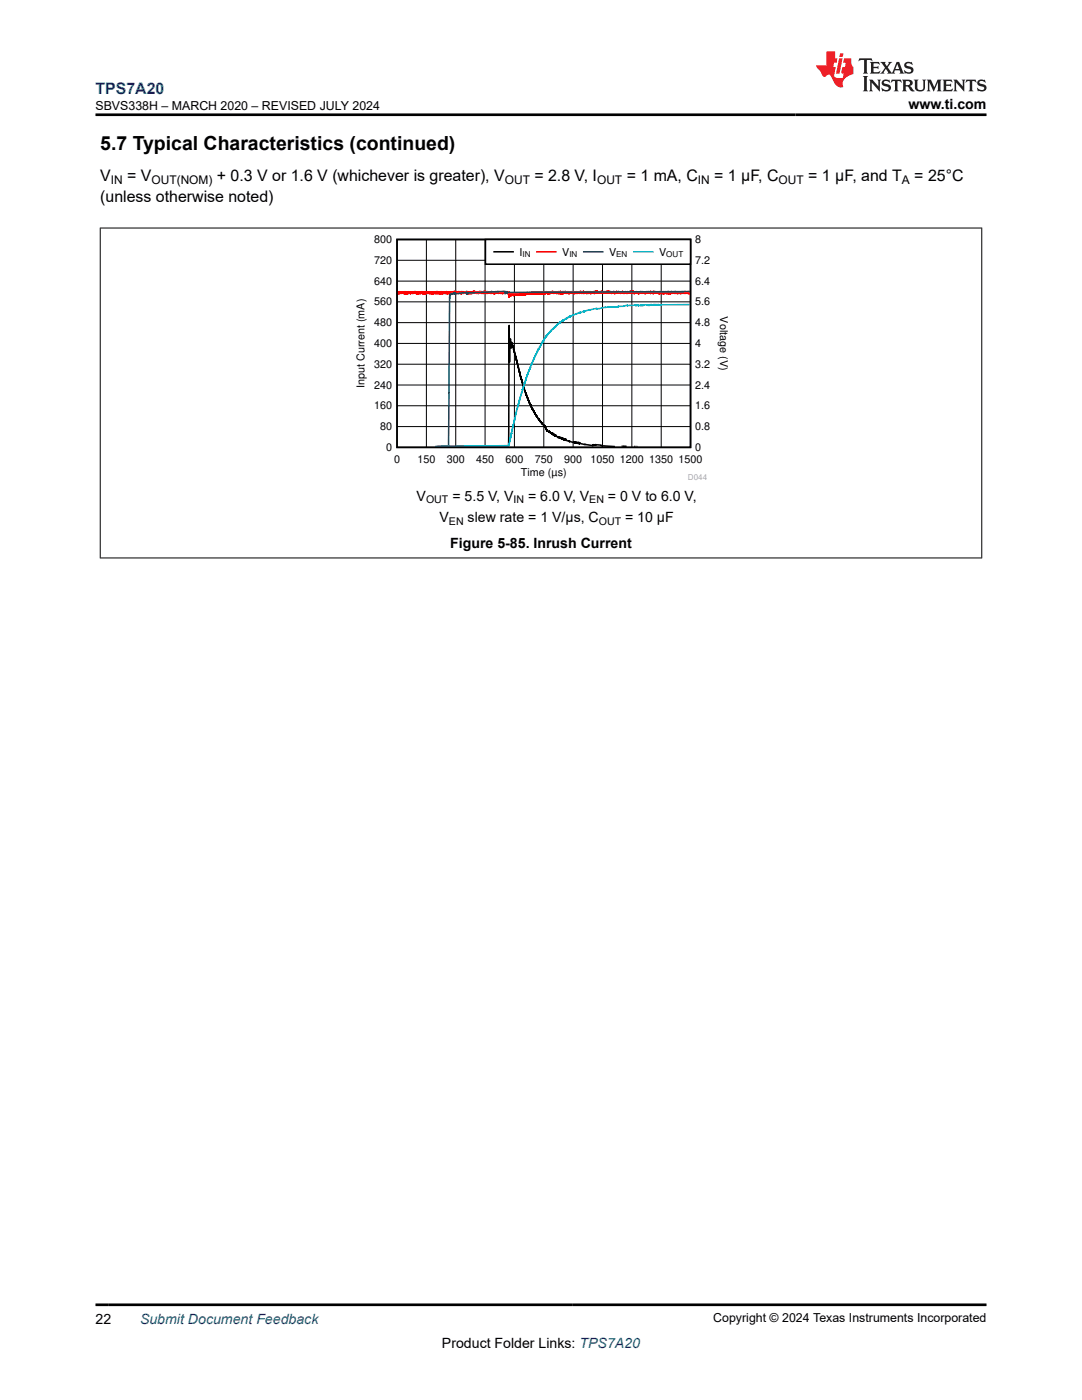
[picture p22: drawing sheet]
<svg xmlns="http://www.w3.org/2000/svg" width="216mm" height="279mm" viewBox="0 0 216 279" stroke-linecap="round" stroke-linejoin="round" font-family="sans-serif">
<defs><g id="words">
<text font-size="3.9" x="20" y="29.9">5.7 Typical Characteristics (continued)</text>
<text font-size="3.2" fill="#00f" x="19" y="18.7">TPS7A20</text>
<g font-size="3.2">
<text x="20" y="40.3">(unless otherwise noted)</text>
<text x="20" y="36.1">V</text>
<text x="25.4" y="36.1">= V</text>
<text x="43.3" y="36.1">+ 0.3 V or 1.6 V (whichever is greater), V</text>
<text x="106.6" y="36.1">= 2.8 V, I</text>
<text x="125" y="36.1">= 1 mA, C</text>
<text x="142.5" y="36.1">= 1 µF, C</text>
<text x="161.3" y="36.1">= 1 µF, and T</text>
<text x="182.4" y="36.1">= 25°C</text>
</g>
<g font-size="2.8">
<text x="181.3" y="21.8">www.ti.com</text>
<text x="83.1" y="99.9">V</text>
<text x="90.3" y="99.9">= 5.5 V, V</text>
<text x="105.4" y="99.9">= 6.0 V, V</text>
<text x="121.3" y="99.9">= 0 V to 6.0 V,</text>
<text x="87.7" y="104.1">V</text>
<text x="93.3" y="104.1">slew rate = 1 V/µs, C</text>
<text x="124.7" y="104.1">= 10 µF</text>
<text x="89.8" y="109.4">Figure 5-85. Inrush Current</text>
<text x="19" y="264.2">22</text>
<text x="88.2" y="269">Product Folder Links: TPS7A20</text>
</g>
<text font-size="2.8" fill="#00f" x="27.9" y="264.2">Submit Document Feedback</text>
<g font-size="2.5">
<text x="19" y="21.9">SBVS338H – MARCH 2020 – REVISED JULY 2024</text>
<text x="142.3" y="263.9">Copyright © 2024 Texas Instruments Incorporated</text>
</g>
<g font-size="2.4">
<text x="22.1" y="36.7">IN</text>
<text x="30.2" y="36.7">OUT(NOM)</text>
<text x="100.7" y="36.7">OUT</text>
<text x="119.1" y="36.7">OUT</text>
<text x="139.3" y="36.7">IN</text>
<text x="155.4" y="36.7">OUT</text>
<text x="180" y="36.7">A</text>
</g>
<g font-size="2.1">
<text x="74.7" y="52.7">720</text>
<text x="74.7" y="48.5">800</text>
<text x="103.6" y="51">I</text>
<text x="112.2" y="51">V</text>
<text x="121.5" y="51">V</text>
<text x="131.5" y="51">V</text>
<text x="138.7" y="52.7">7.2</text>
<text x="138.7" y="48.5">8</text>
<text x="74.7" y="56.8">640</text>
<text x="138.7" y="56.8">6.4</text>
<text x="74.7" y="65.1">480</text>
<text x="74.7" y="60.9">560</text>
<text x="138.7" y="65.1">4.8</text>
<text x="138.7" y="60.9">5.6</text>
<text x="143.7" y="63.2" transform="rotate(90 143.7 63.2)">Voltage (V)</text>
<text x="74.7" y="69.2">400</text>
<text x="138.7" y="69.2">4</text>
<text x="72.7" y="77.4" transform="rotate(-90 72.7 77.4)">Input Current (mA)</text>
<text x="74.7" y="77.5">240</text>
<text x="74.7" y="73.4">320</text>
<text x="138.7" y="77.5">2.4</text>
<text x="138.7" y="73.4">3.2</text>
<text x="74.7" y="81.7">160</text>
<text x="138.7" y="81.7">1.6</text>
<text x="75.9" y="85.8">80</text>
<text x="77.1" y="90">0</text>
<text x="138.7" y="85.8">0.8</text>
<text x="138.7" y="90">0</text>
<text x="78.6" y="92.4">0</text>
<text x="83.3" y="92.4">150</text>
<text x="89.1" y="92.4">300</text>
<text x="95" y="92.4">450</text>
<text x="100.9" y="92.4">600</text>
<text x="103.9" y="94.9">Time (µs)</text>
<text x="106.7" y="92.4">750</text>
<text x="112.6" y="92.4">900</text>
<text x="117.8" y="92.4">1050</text>
<text x="123.7" y="92.4">1200</text>
<text x="129.5" y="92.4">1350 1500</text>
<text x="85" y="100.5">OUT</text>
<text x="102.5" y="100.5">IN</text>
<text x="117.6" y="100.5">EN</text>
<text x="89.6" y="104.7">EN</text>
<text x="119.5" y="104.7">OUT</text>
</g>
<g font-size="1.6">
<text x="104.2" y="51.4">IN</text>
<text x="113.6" y="51.4">IN</text>
<text x="123" y="51.4">EN</text>
<text x="133" y="51.4">OUT</text>
</g>
<text font-size="1.6" fill="#a8a8a8" x="137.3" y="95.8">D044</text>
</g></defs>
<path d="M79.2 47.8h58.6v41.5h-58.6zM87.3 89.1l14.2-.1 .1-24 .1 7.3 .2-4.7v1.8l.1-.3v.3l.1-1.1 .1 .7v-.3l1.8 7 1.1 3.5 1.6 3.3 .1-.1 .1 .5 .1-.1 .1 .3v-.1l.6 1.1 .1-.1 .6 .8 .3 .2 .4 1v-.2l.5 .4v-.1l.1 .2v-.2l.4 .5 .1-.2 .1 .3v-.2l.1 .2v-.1l.1 .2v-.2l.1 .3v-.2l.1 .3v-.2l.2 .2 .1-.1 .4 .4v-.2l.3 .4 .2-.2 .1 .3 .1-.2 .1 .2v-.1l.1 .2v-.2l.1 .2 .1-.1v.2l.1-.2 .1 .2 .1-.2 .2 .3 .5 .2 .1-.1v.1l.8 .2 .2-.1 .1 .2v-.2l.1 .2 .1-.2v.2l.2-.1 .1 .2 .2-.2 .1 .2v-.2l.1 .3v-.3l.1 .2 2.6 .4 .1-.2 .3 .2 .1-.2v.2l.1-.1h1.1v.2l2.7 .1M124.1 89.1h.1M124.2 89.1h.8M126.5 89.1h.2M126.9 89.1h.1M127 89.1h.1" fill="none" stroke="#000" stroke-width=".31"/>
<g fill="none" stroke="#000" stroke-width=".2">
<path d="M79.2 56.1h58.6M79.2 51.9h58.6M85.1 47.8v41.5M90.9 47.8v41.5M96.8 47.8v41.5M102.6 47.8v41.5M108.5 47.8v41.5M114.4 47.8v41.5M120.2 47.8v41.5M126.1 47.8v41.5M131.9 47.8v41.5M79.2 76.8h58.6"/>
<path d="M79.2 72.7h58.6M79.2 68.5h58.6M79.2 64.4h58.6M79.2 60.2h58.6M79.2 85.1h58.6M79.2 81h58.6"/>
</g>
<path d="M137.6 58.4v-.1v.2v-.2v.3v-.4l-.1 .4-.1-.3v.3v-.3l-.1 .3v-.4v.3l-.1-.3v.3l-.1-.2v.3v-.4l-.1 .3v-.2l-.1 .2v-.3v.3l-.1-.3v.3v-.3l-.1 .4v-.4v.3l-.1-.3-.1 .4v-.4v.3l-.1-.2v.2l-.1-.2v.2v-.2v.2l-.1-.2v.2l-.1-.3v.4l-.1-.3v.2v-.3l-.1 .3-.1-.2v.3v-.4l-.1 .3-.1-.2v.3l-.1-.4-.1 .4v-.3l-.1 .2-.1-.2v.3v-.4l-.1 .3v-.2v.2v-.2l-.1 .2v-.2l-.1 .3v-.4v.3l-.1-.3v.3l-.1-.3v.4v-.3v.3v-.3v.2l-.2-.3v.3v-.2l-.1 .2-.1-.3-.1 .3v-.3v.3l-.1-.2v.3l-.1-.4v.3v-.3l-.1 .4v-.4l-.1 .4v-.4v.4v-.4l-.1 .4v-.4l-.1 .4v-.3v.3v-.3l-.1 .2-.1-.2v.3l-.1-.4v.4v-.4l-.1 .3-.1-.3v.4v-.4v.3l-.1-.3v.3v-.3v.4v-.3l-.1 .3-.1-.4v.3v-.2l-.1 .2v-.3v.3l-.1-.2v.3v-.3l-.1 .2v-.3v.4l-.1-.3v.3v-.4v.3l-.1-.3v.4l-.1-.3v.3l-.1-.4v.3l-.1-.3v.3l-.1-.3v.3v-.3v.3v-.2l-.1 .2-.1-.2v.3l-.1-.4-.1 .4v-.4l-.1 .4v-.3l-.1 .2-.1-.3v.3l-.1-.3v.3l-.1-.3v.3v-.3l-.1 .3v-.3v.3l-.1-.3v.2v-.2l-.1 .3v-.3l-.1 .3v-.3v.3l-.1-.3-.2 .4v-.4l-.1 .4v-.4l-.1 .3v-.2v.2l-.1-.2v.2v-.3v.3l-.1-.3v.3l-.1-.3v.2v-.2v.4v-.4v.3l-.1-.3-.2 .3v-.3v.3v-.3l-.1 .3-.1-.3v.3l-.1-.3-.1 .3v-.3v.3v-.3v.3l-.2-.3v.2v-.2l-.1 .3v-.3v.4v-.3l-.1 .3v-.4v.4l-.1-.4v.4v-.3v.2l-.1-.3v.3l-.1-.3v.3l-.1-.3-.2 .4v-.4v.3l-.1-.3-.1 .3v-.3l-.1 .3v-.3l-.1 .3v-.2l-.1 .2-.1-.3v.3v-.2v.3l-.1-.4-.1 .3-.1-.2v.3v-.3v.2v-.3v.2l-.1-.2-.1 .3v-.3v.3l-.1-.3-.1 .3v-.3v.3l-.1-.3v.3l-.1-.3v.4v-.3v.3l-.1-.4v.3v-.2l-.1 .2v-.3v.2l-.1-.2v.3l-.1-.3v.3v-.3l-.1 .3v-.3v.3l-.1-.3v.3l-.1-.3-.1 .3v-.3l-.1 .3v-.3l-.1 .3v-.3v.3l-.2-.3v.3l-.1-.3-.1 .3v-.3v.3l-.1-.3v.4v-.4l-.1 .3v-.3l-.1 .3v-.2l-.1 .2v-.3v.3v-.3v.3v-.2l-.1 .2-.1-.2v.2l-.1-.2v.3v-.3l-.1 .2-.1-.3v.3v-.3l-.1 .3-.1-.2-.1 .2v-.3v.3l-.2-.3v.4v-.4l-.1 .3v-.3v.3l-.1-.2v.2v-.3l-.1 .3v-.3v.3v-.3l-.1 .3v-.3v.3l-.1-.3-.1 .3-.1-.3-.1 .3v-.3v.2l-.1-.2v.3v-.3v.3l-.1-.3v.3v-.3l-.1 .4v-.4v.4v-.4l-.1 .3-.1-.3v.3v-.3v.3l-.1-.2v.2v-.3l-.1 .3v-.3l-.1 .3v-.3l-.1 .3v-.3l-.1 .4v-.4l-.1 .3v-.3l-.1 .3-.1-.3v.3l-.1-.3v.3l-.1-.3v.3l-.1-.3-.1 .3v-.3v.3v-.3v.3v-.3l-.1 .3v-.3v.3l-.1-.3v.3l-.1-.3v.3v-.3v.3v-.3v.3l-.1-.3-.1 .3-.1-.3-.1 .3-.1-.3v.3v-.3l-.1 .3v-.3l-.1 .3v-.3v.4v-.4l-.1 .3-.1-.3-.1 .3v-.3l-.1 .3v-.3v.3l-.1-.3-.1 .3v-.3v.3l-.1-.3v.3v-.3v.3v-.2l-.1 .2-.1-.2v.2l-.1-.2v.2v-.3l-.1 .3v-.4v.4v-.3l-.1 .3v-.3v.3l-.1-.3-.1 .3v-.3l-.1 .3v-.4v.4l-.1-.3-.1 .3v-.3v.4l-.1-.4-.1 .3-.1-.2v.2v-.3v.3l-.1-.3-.1 .3v-.3l-.1 .3v-.2v.2l-.1-.2v.3v-.3v.3v-.3v.2l-.1-.3v.3v-.2l-.1 .2v-.2l-.1 .2v-.3v.3v-.3l-.1 .3v-.3v.4l-.1-.4v.3v-.2l-.1 .2-.1-.2v.3v-.4v.3l-.1-.3-.1 .4v-.4l-.1 .3-.1-.3v.3l-.1-.3v.3l-.1-.3v.3v-.3v.4l-.1-.4-.1 .3v-.3v.4v-.4l-.1 .3-.1-.3v.3v-.3l-.1 .4v-.3v.2l-.1-.3-.1 .3v-.3v.3v-.3l-.1 .3v-.3v.3l-.1-.3-.1 .4v-.4l-.1 .3v-.3v.3l-.1-.3-.1 .3v-.3v.4l-.2-.4v.3l-.1-.3v.4l-.1-.4v.3v-.3v.3l-.1-.2v.2v-.2v.2l-.2-.2v.3v-.3l-.1 .3v-.4v.3v-.3l-.1 .3-.1-.2v.3l-.1-.4v.3l-.1-.3v.3l-.1-.3-.1 .3-.1-.2v.2v-.2l-.1 .2v-.3l-.1 .4v-.3v.2l-.2-.3v.4l-.1-.4v.3v-.3l-.2 .4v-.4v.3v-.2l-.1 .2v-.2l-.1 .3v-.3v.2l-.1-.3v.3v-.3v.3v-.3l-.2 .3v-.3l-.1 .3-.1-.3v.4v-.4v.4l-.1-.4-.1 .4v-.3v.3v-.3l-.1 .3v-.3v.3l-.1-.3-.1 .2v-.3v.4l-.1-.4v.4v-.4l-.1 .4-.1-.4v.3v-.3l-.1 .4v-.4l-.1 .3v-.3l-.1 .3-.1-.2v.3v-.4l-.1 .3v-.2v.2v-.2v.3l-.1-.4-.1 .3-.1-.3v.3v-.3l-.1 .3v-.3v.3l-.1-.2v.2v-.3v.3l-.1-.3v.4v-.4v.3l-.1-.3v.3v-.3l-.1 .2v-.2l-.1 .3v-.3v.3v-.3v.3v-.3v.3l-.2-.3v.3l-.1-.2v.3v-.3l-.1 .3-.1-.3v.3l-.1-.3v.3l-.1-.3v.3l-.1-.3v.3v-.3v.4v-.4l-.1 .3v-.3l-.1 .2v-.3v.3l-.1-.2v.2v-.3l-.1 .3v-.3l-.1 .4-.1-.3v.3l-.1-.3-.1 .3v-.3l-.1 .3v-.3v.3l-.1-.3v.3l-.1-.3v.3v-.3l-.1 .3v-.3v.3v-.3l-.1 .3v-.3v.3l-.1-.3v.3v-.3l-.1 .3-.1-.3v.3l-.1-.3-.1 .3v-.3l-.1 .4v-.3v.3l-.1-.3-.1 .2v-.3v.3v-.3l-.1 .3-.1-.3-.1 .3v-.2l-.1 .2-.1-.2v.3l-.1-.3v.3v-.4l-.1 .4-.1-.4v.4l-.1-.4v.4v-.3v.3l-.1-.3v.3v-.3v.3l-.1-.3-.1 .3v-.3v.3v-.3l-.1 .3v-.3l-.1 .3v-.3l-.1 .3v-.3v.3l-.1-.2v.2v-.3l-.1 .3v-.3l-.1 .3v-.3l-.1 .3-.1-.3v.3l-.1-.3v.3v-.3l-.2 .3v-.2l-.1 .2v-.3v.4l-.1-.4v.3l-.1-.2v.3v-.3l-.1 .3v-.3v.3v-.4v.4v-.3l-.1 .3v-.3l-.1 .3v-.3l-.1 .3v-.4l-.1 .4v-.3l-.1 .3-.1-.3-.1 .3v-.3v.4l-.1-.4v.4l-.1-.4v.4v-.3v.2l-.1-.2v.3v-.3v.3l-.1-.4-.1 .3v-.2v.2l-.1-.3-.1 .3v-.3v.4v-.4l-.1 .4v-.4v.4l-.1-.4v.4l-.1-.4v.4l-.1-.4v.4v-.3l-.1 .3v-.3v.3l-.1-.3-.1 .3v-.3l-.1 .4v-.4l-.1 .3v-.3v.3l-.1-.3v.3l-.1-.3v.4l-.1-.4v.3v-.3v.3l-.1-.3-.1 .4v-.4l-.1 .4-.1-.6v.9l-.1-1-.1 .3-.1-.4v.4v-.4v.3l-.1-.3v.3v-.3v.3l-.2-.2v.2v-.2v.2l-.1-.3v.4l-.1-.4v.4l-.1-.3v.2l-.1-.2v.2l-.1-.3v.3v-.3v.3v-.2l-.1 .3-.1-.4v.4l-.1-.4-.1 .4v-.3l-.1 .2-.1-.3v.4l-.1-.4-.1 .3v-.3l-.1 .3v-.3l-.1 .3v-.2v.3l-.1-.4-.1 .3-.1-.3v.3l-.1-.3v.3l-.1-.3-.1 .3v-.3v.4v-.3l-.1 .3-.1-.4-.1 .4v-.3l-.1 .3v-.4v.4l-.1-.3-.1 .2v-.3l-.1 .3v-.3v.3l-.1-.3v.3v-.3l-.1 .4-.1-.4v.3l-.1-.3v.3l-.1-.3-.1 .3v-.3v.3l-.1-.3v.3l-.1-.3-.1 .4v-.3v.2l-.1-.3v.3v-.3v.3l-.1-.3v.4l-.1-.4v.3v-.3l-.1 .3v-.3l-.1 .3v-.3l-.1 .4v-.4l-.1 .3v-.4l-.1 .5-.1-.4v.4v-.4l-.1 .3v-.2l-.1 .2v-.2v.2l-.1-.3v.4v-.4l-.1 .3v-.3v.3v-.3l-.2 .3v-.3v.3v-.3l-.1 .3v-.3l-.2 .3-.1-.2v.3v-.4l-.2 .4v-.4v.3l-.1-.2v.3l-.1-.4v.3v-.3l-.1 .3v-.2v.2v-.3l-.1 .3v-.3v.3l-.1-.3v.3v-.3l-.2 .3v-.4v.4l-.1-.3-.1 .4v-.4v.3l-.1-.3-.1 .3v-.3l-.1 .4v-.4v.3v-.2l-.1 .2v-.2v.3v-.4l-.1 .4v-.3v.3l-.1-.3v.3v-.4l-.1 .4v-.3v.2l-.1-.3-.1 .4-.1-.4-.1 .3-.1-.3v.3v-.3l-.1 .4-.1-.4-.1 .3v-.2l-.1 .2v-.3v.3v-.3v.3l-.1-.2v.2l-.1-.3v.4l-.1-.4-.1 .3v-.3v.4v-.4l-.1 .3v-.3l-.1 .4v-.4l-.1 .4v-.4l-.1 .4v-.3l-.1 .3v-.4l-.1 .4v-.3l-.1 .2v-.2v.2v-.3l-.1 .3v-.3v.3l-.1-.2v.2l-.1-.3v.3v-.2l-.1 .2v-.2v.3l-.1-.3-.1 .2v-.3v.3v-.3l-.1 .4-.1-.4v.3v-.3v.3l-.1-.3v.3v-.2l-.1 .2v-.3v.3v-.3l-.1 .4v-.3l-.1 .2-.1-.2-.1 .3v-.3l-.1 .3-.1-.3v.3v-.4v.3l-.2-.3v.4l-.1-.4v.3l-.1-.3v.4l-.1-.4v.4v-.3v.3l-.1-.3v.3v-.3l-.1 .3v-.3v.3l-.1-.3v.3l-.1-.4v.3v-.2l-.1 .2-.1-.3v.3v-.2v.3l-.1-.4v.4v-.4l-.1 .4-.1-.3-.1 .3v-.4l-.1 .3v-.2v.3l-.1-.3v.3v-.4l-.1 .4v-.3v.2l-.1-.2v.2v-.2l-.1 .3v-.4v.4v-.3l-.1 .3v-.3l-.1 .3v-.3l-.1 .3v-.4v.4l-.1-.3v.2v-.2v.2l-.1-.2-.1 .2v-.3v.3l-.1-.2v.2v-.2v.3l-.1-.3v.3v-.4v.3v-.3l-.1 .4v-.4l-.1 .3v-.3v.4l-.1-.4-.1 .4v-.4l-.1 .3-.1-.2v.3v-.4l-.1 .3v-.2l-.1 .3v-.3v.3v-.3v.3l-.2-.4v.3v-.3v.4l-.1-.3v.3l-.1-.3v.3v-.3v.3l-.1-.3-.1 .2v-.2v.3v-.3v.3l-.1-.3-.1 .2v-.3v.3l-.1-.2-.1 .2v-.2v.3l-.1-.4v.3l-.1-.2v.2v-.3l-.1 .3-.1-.2v.3v-.3l-.1 .3v-.3l-.1 .3v-.3v.3v-.3l-.1 .3v-.3v.3l-.1-.3v.3l-.2-.4v.3l-.1-.2v.3v-.3l-.1 .2v-.2v.2v-.3l-.1 .4v-.3l-.1 .2-.1-.3v.4v-.3l-.1 .3-.1-.3v.3v-.3v.3l-.1-.4v.3v-.2l-.1 .2-.1-.2v.3v-.3v.3l-.1-.3-.1 .3v-.4v.4l-.1-.4-.2 .4v-.4v.3l-.1-.3-.1 .3v-.3l-.1 .3v-.3v.3l-.1-.3v.4l-.1-.4v.3l-.1-.2v.3v-.4v.4v-.3l-.1 .3v-.3l-.1 .2v-.2v.2v-.2l-.1 .3v-.4v.4v-.4l-.1 .4v-.3l-.1 .2-.1-.3v.3v-.2l-.1 .3v-.4l-.1 .3v-.3l-.1 .4v-.4v.4v-.4l-.1 .4-.1-.3v.3v-.3l-.1 .3v-.3l-.1 .3-.1-.3v.3v-.3v.3l-.1-.4-.1 .4v-.3l-.1 .3-.1-.4v.3l-.1-.2v.2v-.2l-.1 .2-.1-.3v.3v-.3l-.1 .4v-.4v.3l-.2-.2v.2v-.2l-.1 .3-.2-.4v.4l-.1-.3-.1 .3v-.3v.3v-.2" fill="none" stroke="#f00" stroke-width=".31"/>
<path d="M137.6 58.2l-36.4 .1v.2v-.2v.2l-.2-.2v.2v-.2v.2l-.1-.3-.2 .3v-.3l-7.4 .3v.1v-.2v.2l-.2-.2v.3v-.4l-2.3 .3-.1-.1v.2l-.1-.3-.5 .3v-.1l-.4 .4v.9l-.2 29.1-2.6 .1" fill="none" stroke="#105465" stroke-width=".31"/>
<path d="M137.6 60.8l-6.3 .1v-.1l-.5 .1v-.1l-.3 .1v-.1l-.5 .1v-.1h-.4v.2l-.8-.2-.5 .2-.3-.1-.1 .1h-.5l-.2-.1-.3 .1-.2-.1h-1.5l-1.8 .3h-1.8l-.2 .1v-.1l-2.3 .5v-.2l-1.4 .4-.1-.1-1.9 .7-.1-.1-1.8 .7v.1l-.1-.1-.7 .5v-.1l-.2 .2v-.1l-1 .8-.1-.1-2.2 2.1-.8 1-1.9 3.6-1.6 3.9-1.2 3.8-1.1 3.9-1.3 6.3-14.8 .2" fill="none" stroke="#00bacc" stroke-width=".31"/>
<path d="M96.9 47.8h40.9v4.9h-40.9z" fill-rule="evenodd" fill="#fff"/>
<path d="M96.9 47.8h40.9v4.9h-40.9zM98.6 50.3h3.8" fill="none" stroke="#000" stroke-width=".31"/>
<path d="M107.1 50.3h3.8" fill="none" stroke="#f00" stroke-width=".31"/>
<path d="M116.5 50.3h3.8" fill="none" stroke="#105465" stroke-width=".31"/>
<path d="M126.5 50.3h3.8" fill="none" stroke="#00bacc" stroke-width=".31"/>
<path d="M19.9 45.5h176.1M20 45.4v66M195.9 45.4v66M19.9 111.4h176.1" fill="none" stroke="#000" stroke-width=".2"/>
<path d="M171.5 11.6l-.2 .6 .5-.2h.6v.1v2.2l-.2 .4h1l-.2-.4v-2.2v-.1h.5l.5 .2-.1-.6zM173.6 12.4l.2 .3v1.6l-.2 .4h1.9l.1-.6a1.08 1.08 0 0 1-1.3 .2v-.7h.6l.4 .2v-.7l-.4 .2h-.6v-.5l.2-.2a1 1 0 0 1 1 .3l-.1-.5zM175.7 12.4l.9 1.1-1 1.2h.9l-.2-.2 .5-.8 .4 .8-.2 .2h1.6l-.2-.2 .2-.5h.9l.1 .5-.1 .2h.9l-.2-.4-.8-1.9h-.5l-.9 2.1-.9-1.1 .9-1h-.8l.2 .2-.4 .6-.4-.6 .2-.2zM179 12.8l.4 1h-.7zM180.7 12.5a.65 .65 0 0 0-.2 .7 .65 .65 0 0 0 .6 .5l.6 .1 .1 .3a.79 .79 0 0 1-.7 .4 .79 .79 0 0 1-.7-.5l.1 .7 .2-.1a.93 .93 0 0 0 1.1 0 .93 .93 0 0 0 .4-.9 1.46 1.46 0 0 0-1.2-.6l-.1-.3a1.09 1.09 0 0 1 1.2 .2l-.2-.6-.1 .1-.5-.2zM172.2 15.2l.2 .4v2.2l-.2 .4h1l-.2-.4v-2.2l.2-.4zM173.4 15.9l.2 .4v1.5l-.2 .4h.8l-.3-.4 .1-1.3 1.6 1.8v-2l.2-.4h-.7l.1 .2 .1 1.1-1.2-1.3zM176.2 16a.65 .65 0 0 0-.2 .8 .65 .65 0 0 0 .6 .4l.6 .2 .1 .2a.79 .79 0 0 1-.7 .4 .79 .79 0 0 1-.7-.5l.1 .7 .2-.1a.93 .93 0 0 0 1.1 .1 .93 .93 0 0 0 .4-1 1.46 1.46 0 0 0-1.2-.5l-.1-.4a1.09 1.09 0 0 1 1.2 .2l-.1-.6-.2 .1-.5-.1zM177.9 15.9l-.1 .6a.63 .63 0 0 1 .8-.3v1.6l-.3 .4h1l-.2-.4v-1.6a.66 .66 0 0 1 .8 .3l-.1-.6zM180 15.9l.2 .4v1.5l-.2 .4h1l-.2-.2-.1-.7h.5l.1 .2a.79 .79 0 0 0 1.2 .6l-1-.9a.61 .61 0 0 0 .6-.6 .61 .61 0 0 0-.5-.7zM180.8 16.2h.1a.47 .47 0 0 1 .5 .1 .47 .47 0 0 1 .1 .5l-.1 .1-.7 .1zM182.3 15.9l.2 .2a2.27 2.27 0 0 0 .4 2 1.04 1.04 0 0 0 1.7-.7v-1.3l.2-.2h-.8l.2 .4v1.1a.6 .6 0 0 1-.6 .6 .6 .6 0 0 1-.6-.6v-1.1l.3-.4zM184.9 15.9l.2 .4v1.5l-.2 .4h.8l-.3-.4v-1.4l.9 1.9 .9-1.9v1.4l-.3 .4h1l-.2-.4v-1.5l.2-.4h-.8l-.7 1.5-.6-1.5zM188.1 15.9l.2 .4v1.5l-.2 .4h1.9l.1-.6a1.09 1.09 0 0 1-1.3 .2v-.7h.6l.4 .2v-.6l-.4 .2h-.6v-.6l.2-.1a1.01 1.01 0 0 1 1 .3l-.1-.6zM190.2 15.9l.3 .4v1.5l-.3 .4h.8l-.2-.4v-1.3l1.6 1.8v-2l.2-.4h-.7l.2 .2v1.1l-1.2-1.3zM192.8 15.9l-.1 .6a.63 .63 0 0 1 .8-.3v1.6l-.3 .4h1l-.2-.4v-1.6a.66 .66 0 0 1 .8 .3l-.1-.6zM195.2 16a.65 .65 0 0 0-.2 .8 .65 .65 0 0 0 .6 .4l.6 .2 .2 .2a.79 .79 0 0 1-.7 .4 .79 .79 0 0 1-.7-.5l.1 .7 .2-.1a.93 .93 0 0 0 1 .1 .93 .93 0 0 0 .5-1 1.46 1.46 0 0 0-1.3-.5v-.4a1.09 1.09 0 0 1 1.2 .2l-.2-.6-.2 .1-.5-.1z" fill="#231f20"/>
<path d="M164.9 10.3v2.7h-2l.1 .4 .8 1a.95 .95 0 0 0 1 .9 .59 .59 0 0 1 .5-.4 .59 .59 0 0 1 .5 .3l.4 .8a1.59 1.59 0 0 0 2.1 1.4 1.61 1.61 0 0 1 1-2.3l1-.3-.1-1.5a1.59 1.59 0 0 1-.3-1.7h-1.5l-.2 .9h.6l-.2 .9h-.5l-.2 .9v.3l.4 .1-.1 .9h-.7a.73 .73 0 0 1-1-.7l.3-1.5h-.5l.1-.9h.5l.2-.9h-.5v-1.3zM167.4 11.6l-.6 3.1h.7l.6-3.1zM167.6 10.7l-.1 .6h.7l.1-.6z" fill="#ed1c24"/>
<path d="M19 22.9h177.8M19 260.4h177.8" fill="none" stroke="#000" stroke-width=".53"/>
<use href="#words"/>
</svg>
